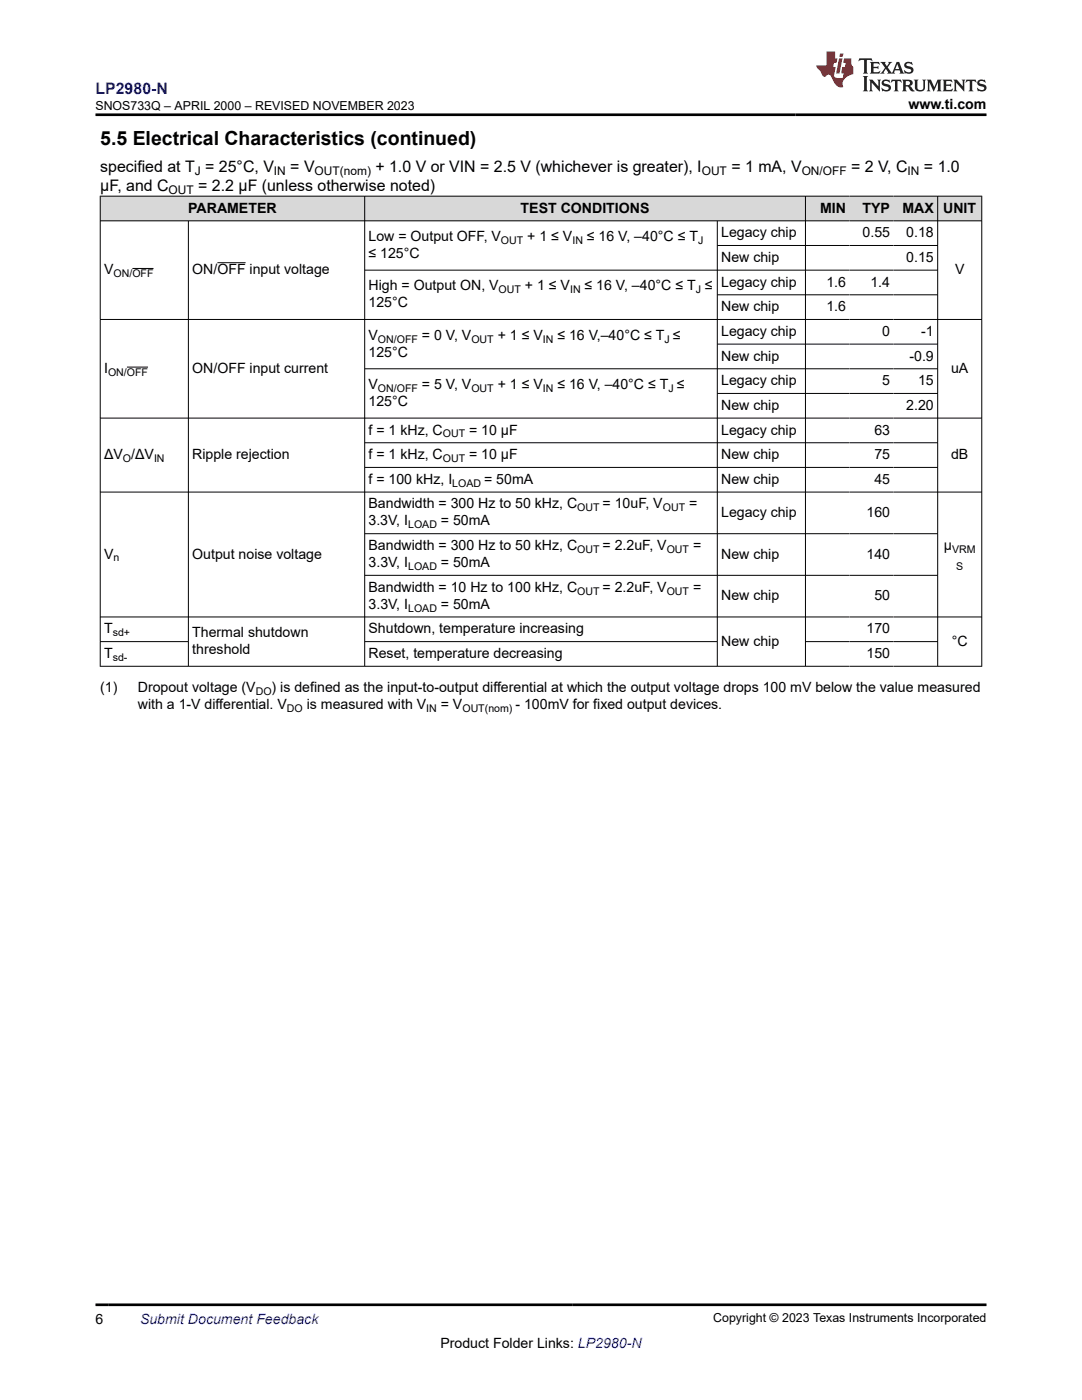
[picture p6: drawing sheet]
<svg xmlns="http://www.w3.org/2000/svg" width="216mm" height="279mm" viewBox="0 0 216 279" stroke-linecap="round" stroke-linejoin="round" font-family="sans-serif">
<defs><g id="words">
<text font-size="3.9" x="20" y="28.8">5.5 Electrical Characteristics (continued)</text>
<text font-size="3.2" fill="#00f" x="19.1" y="18.7">LP2980-N</text>
<g font-size="3.2">
<text x="20" y="34.3">specified at T = 25°C, V</text>
<text x="57.9" y="34.3">= V</text>
<text x="74.9" y="34.3">+ 1.0 V or VIN = 2.5 V (whichever is greater), I</text>
<text x="145.9" y="34.3">= 1 mA, V</text>
<text x="169.8" y="34.3">= 2 V, C</text>
<text x="184.4" y="34.3">= 1.0</text>
<text x="20" y="38.1">µF, and C</text>
<text x="39.6" y="38.1">= 2.2 µF (unless otherwise noted)</text>
</g>
<g font-size="2.8">
<text x="181.3" y="21.8">www.ti.com</text>
<text x="37.6" y="42.4">PARAMETER</text>
<text x="103.9" y="42.4">TEST CONDITIONS</text>
<text x="143.9" y="47.3">Legacy chip</text>
<text x="163.6" y="42.4">MIN</text>
<text x="172.1" y="47.3">0.55</text>
<text x="172.1" y="42.4">TYP</text>
<text x="180.1" y="42.4">MAX</text>
<text x="180.8" y="47.3">0.18</text>
<text x="188.2" y="42.4">UNIT</text>
<text x="73.5" y="48.1">Low = Output OFF, V</text>
<text x="73.5" y="51.5">≤ 125°C</text>
<text x="105.2" y="48.1">+ 1 ≤ V</text>
<text x="117.1" y="48.1">≤ 16 V, –40°C ≤ T</text>
<text x="143.9" y="52.3">New chip</text>
<text x="180.8" y="52.3">0.15</text>
<text x="20.8" y="54.7">V</text>
<text x="38.4" y="54.7">ON/OFF input voltage</text>
<text x="73.5" y="58">High = Output ON, V</text>
<text x="104.7" y="58">+ 1 ≤ V</text>
<text x="116.7" y="58">≤ 16 V, –40°C ≤ T ≤</text>
<text x="143.9" y="57.2">Legacy chip</text>
<text x="164.9" y="57.2">1.6</text>
<text x="173.7" y="57.2">1.4</text>
<text x="190.6" y="54.7">V</text>
<text x="73.5" y="61.3">125°C</text>
<text x="143.9" y="62.1">New chip</text>
<text x="164.9" y="62.1">1.6</text>
<text x="73.5" y="71.2">125°C</text>
<text x="73.5" y="67.8">V</text>
<text x="84.2" y="67.8">= 0 V, V</text>
<text x="99.3" y="67.8">+ 1 ≤ V</text>
<text x="111.2" y="67.8">≤ 16 V,–40°C ≤ T ≤</text>
<text x="143.9" y="67">Legacy chip</text>
<text x="143.9" y="72">New chip</text>
<text x="176" y="67">0</text>
<text x="181.5" y="72">-0.9</text>
<text x="183.8" y="67">-1</text>
<text x="20.8" y="74.4">I</text>
<text x="38.4" y="74.4">ON/OFF input current</text>
<text x="73.5" y="77.6">V</text>
<text x="84.2" y="77.6">= 5 V, V</text>
<text x="99.3" y="77.6">+ 1 ≤ V</text>
<text x="111.2" y="77.6">≤ 16 V, –40°C ≤ T ≤</text>
<text x="143.9" y="76.9">Legacy chip</text>
<text x="176" y="76.9">5</text>
<text x="183.2" y="76.9">15</text>
<text x="189.8" y="74.4">uA</text>
<text x="73.5" y="81">125°C</text>
<text x="143.9" y="81.8">New chip</text>
<text x="180.8" y="81.8">2.20</text>
<text x="73.5" y="86.7">f = 1 kHz, C</text>
<text x="93.6" y="86.7">= 10 µF</text>
<text x="143.9" y="86.7">Legacy chip</text>
<text x="174.5" y="86.7">63</text>
<text x="20.8" y="91.6">ΔV /ΔV</text>
<text x="38.4" y="91.6">Ripple rejection</text>
<text x="73.5" y="91.6">f = 1 kHz, C</text>
<text x="93.6" y="91.6">= 10 µF</text>
<text x="143.9" y="91.6">New chip</text>
<text x="174.5" y="91.6">75</text>
<text x="189.8" y="91.6">dB</text>
<text x="73.5" y="96.6">f = 100 kHz, I</text>
<text x="73.5" y="101.5">Bandwidth = 300 Hz to 50 kHz, C</text>
<text x="96.6" y="96.6">= 50mA</text>
<text x="120.2" y="101.5">= 10uF, V</text>
<text x="137.5" y="101.5">=</text>
<text x="143.9" y="96.6">New chip</text>
<text x="174.5" y="96.6">45</text>
<text x="73.5" y="104.9">3.3V, I</text>
<text x="88" y="104.9">= 50mA</text>
<text x="143.9" y="103.2">Legacy chip</text>
<text x="172.9" y="103.2">160</text>
<text x="20.8" y="111.5">V</text>
<text x="38.4" y="111.5">Output noise voltage</text>
<text x="73.5" y="109.8">Bandwidth = 300 Hz to 50 kHz, C</text>
<text x="73.5" y="113.2">3.3V, I</text>
<text x="88" y="113.2">= 50mA</text>
<text x="120.2" y="109.8">= 2.2uF, V</text>
<text x="138.3" y="109.8">=</text>
<text x="143.9" y="111.5">New chip</text>
<text x="172.9" y="111.5">140</text>
<text x="188.3" y="109.8">µ</text>
<text x="73.5" y="118.1">Bandwidth = 10 Hz to 100 kHz, C</text>
<text x="120.2" y="118.1">= 2.2uF, V</text>
<text x="138.3" y="118.1">=</text>
<text x="143.9" y="119.8">New chip</text>
<text x="174.5" y="119.8">50</text>
<text x="73.5" y="121.5">3.3V, I</text>
<text x="88" y="121.5">= 50mA</text>
<text x="20.8" y="126.4">T</text>
<text x="20.8" y="131.3">T</text>
<text x="38.4" y="127.2">Thermal shutdown</text>
<text x="38.4" y="130.6">threshold</text>
<text x="73.5" y="126.4">Shutdown, temperature increasing</text>
<text x="73.5" y="131.3">Reset, temperature decreasing</text>
<text x="143.9" y="128.9">New chip</text>
<text x="172.9" y="126.4">170</text>
<text x="172.9" y="131.3">150</text>
<text x="189.9" y="128.9">°C</text>
<text x="20" y="138.1">(1)</text>
<text x="27.5" y="138.1">Dropout voltage (V</text>
<text x="27.5" y="141.5">with a 1-V differential. V</text>
<text x="54.2" y="138.1">) is defined as the input-to-output differential at which the output voltage drops 100 mV below the value measured</text>
<text x="61.2" y="141.5">is measured with V</text>
<text x="88" y="141.5">= V</text>
<text x="102.9" y="141.5">- 100mV for fixed output devices.</text>
<text x="19.1" y="264.2">6</text>
<text x="87.9" y="269">Product Folder Links: LP2980-N</text>
</g>
<text font-size="2.8" fill="#00f" x="27.9" y="264.2">Submit Document Feedback</text>
<g font-size="2.5">
<text x="19.1" y="21.9">SNOS733Q – APRIL 2000 – REVISED NOVEMBER 2023</text>
<text x="142.3" y="263.9">Copyright © 2023 Texas Instruments Incorporated</text>
</g>
<g font-size="2.4">
<text x="38.9" y="34.9">J</text>
<text x="54.7" y="34.9">IN</text>
<text x="62.8" y="34.9">OUT(nom)</text>
<text x="140" y="34.9">OUT</text>
<text x="160" y="34.9">ON/OFF</text>
<text x="181.1" y="34.9">IN</text>
<text x="33.7" y="38.7">OUT</text>
</g>
<g font-size="2.1">
<text x="100" y="48.7">OUT</text>
<text x="114.2" y="48.7">IN</text>
<text x="139.3" y="48.7">J</text>
<text x="22.6" y="55.3">ON/OFF</text>
<text x="99.5" y="58.5">OUT</text>
<text x="113.8" y="58.5">IN</text>
<text x="138.8" y="58.5">J</text>
<text x="75.4" y="68.4">ON/OFF</text>
<text x="94.1" y="68.4">OUT</text>
<text x="108.3" y="68.4">IN</text>
<text x="132.6" y="68.4">J</text>
<text x="21.6" y="75">ON/OFF</text>
<text x="75.4" y="78.2">ON/OFF</text>
<text x="94.1" y="78.2">OUT</text>
<text x="108.3" y="78.2">IN</text>
<text x="133.4" y="78.2">J</text>
<text x="88.4" y="87.3">OUT</text>
<text x="24.5" y="92.2">O</text>
<text x="30.7" y="92.2">IN</text>
<text x="88.4" y="92.2">OUT</text>
<text x="90.2" y="97.1">LOAD</text>
<text x="81.4" y="105.4">LOAD</text>
<text x="115.2" y="102">OUT</text>
<text x="132.2" y="102">OUT</text>
<text x="22.6" y="112">n</text>
<text x="81.4" y="113.7">LOAD</text>
<text x="115.2" y="110.4">OUT</text>
<text x="133" y="110.4">OUT</text>
<text x="190" y="110.4">VRM</text>
<text x="190.8" y="113.7">S</text>
<text x="115.2" y="118.7">OUT</text>
<text x="133" y="118.7">OUT</text>
<text x="81.4" y="122">LOAD</text>
<text x="22.5" y="127">sd+</text>
<text x="22.5" y="131.9">sd-</text>
<text x="51" y="138.7">DO</text>
<text x="57.3" y="142.1">DO</text>
<text x="85.1" y="142.1">IN</text>
<text x="92.3" y="142.1">OUT(nom)</text>
</g>
</g></defs>
<g fill="#d8d8d8">
<path d="M20 39.1h175.9v5h-175.9z" fill-rule="evenodd"/>
<path d="M20.1 39.2h52.6v4.8h-52.6z" fill-rule="evenodd"/>
<path d="M72.8 39.2h87.9v4.8h-87.9z" fill-rule="evenodd"/>
<path d="M160.8 39.2h8.7v4.8h-8.7z" fill-rule="evenodd"/>
<path d="M169.5 39.2h8.8v4.8h-8.8z" fill-rule="evenodd"/>
<path d="M178.3 39.2h8.7v4.8h-8.7z" fill-rule="evenodd"/>
<path d="M187.2 39.2h8.6v4.8h-8.6z" fill-rule="evenodd"/>
</g>
<g fill="none" stroke="#000" stroke-width=".2">
<path d="M19.9 39.1h176.1M20 39.1v93.9M72.8 39.1v93.9M160.7 39.1v93.9M187.1 39.1v93.9M195.9 39.1v93.9M19.9 44.1h176.1M26.4 53.6h4.2M37.6 44.1v88.9M43.4 52.4h5.6M72.8 53.9h114.4M143.1 44.1v88.9"/>
<path d="M143.1 49h44.1M143.1 58.8h44.1M19.9 63.8h176.1M25.3 73.3h4.2M72.8 73.6h114.4M143.1 68.7h44.1M143.1 78.5h44.1M19.9 83.4h176.1M19.9 98.2h176.1M72.8 88.4h114.4M72.8 93.3h114.4M72.8 106.5h114.4"/>
<path d="M72.8 114.8h114.4M19.9 123.1h176.1M19.9 128h17.8M72.8 128h70.4M160.7 128h26.5M196 133h-176.1"/>
</g>
<path d="M171.5 11.6l-.2 .6 .5-.2h.6v.1v2.2l-.2 .4h1l-.2-.4v-2.2v-.1h.5l.6 .2-.2-.6zM173.6 12.4l.2 .3v1.6l-.2 .4h1.9l.1-.6a1.08 1.08 0 0 1-1.3 .2v-.7h.6l.4 .2v-.7l-.4 .2h-.6v-.5l.2-.2a1 1 0 0 1 1 .3l-.1-.5zM175.7 12.4l.9 1.1-1 1.2h.9l-.2-.2 .5-.8 .4 .8-.2 .2h1.6l-.2-.2 .2-.5h.9l.1 .5-.1 .2h.9l-.2-.4-.8-1.9h-.5l-.9 2.1-.9-1.1 .9-1h-.8l.2 .2-.4 .6-.4-.6 .2-.2zM179 12.8l.4 1h-.7zM180.7 12.5a.65 .65 0 0 0-.2 .7 .65 .65 0 0 0 .6 .5l.6 .1 .1 .3a.79 .79 0 0 1-.7 .4 .79 .79 0 0 1-.7-.5l.1 .7 .2-.1a.93 .93 0 0 0 1.1 0 .93 .93 0 0 0 .4-.9 1.46 1.46 0 0 0-1.2-.6l-.1-.3a1.09 1.09 0 0 1 1.2 .2l-.2-.6-.1 .1-.5-.2zM172.2 15.2l.2 .4v2.2l-.2 .4h1l-.2-.4v-2.2l.2-.4zM173.4 15.9l.2 .4v1.5l-.2 .4h.8l-.3-.4 .1-1.3 1.6 1.8v-2l.2-.4h-.7l.1 .2 .1 1.1-1.2-1.3zM176.2 16a.65 .65 0 0 0-.2 .8 .65 .65 0 0 0 .6 .4l.6 .2 .1 .2a.79 .79 0 0 1-.7 .4 .79 .79 0 0 1-.7-.5l.1 .7 .2-.1a.93 .93 0 0 0 1.1 .1 .93 .93 0 0 0 .4-1 1.46 1.46 0 0 0-1.2-.5l-.1-.4a1.09 1.09 0 0 1 1.2 .2l-.1-.6-.2 .1-.5-.1zM177.9 15.9l-.1 .6a.63 .63 0 0 1 .8-.3v1.6l-.3 .4h1l-.2-.4v-1.6a.66 .66 0 0 1 .8 .3l-.1-.6zM180 15.9l.2 .4v1.5l-.2 .4h1l-.2-.2-.1-.7h.5l.1 .2a.79 .79 0 0 0 1.2 .6l-1-.9a.61 .61 0 0 0 .6-.6 .61 .61 0 0 0-.5-.7zM180.8 16.2h.1a.47 .47 0 0 1 .5 .1 .47 .47 0 0 1 .1 .5l-.1 .1-.7 .1zM182.3 15.9l.2 .2a2.27 2.27 0 0 0 .4 2 1.04 1.04 0 0 0 1.7-.7v-1.3l.2-.2h-.8l.2 .4v1.1a.6 .6 0 0 1-.6 .6 .6 .6 0 0 1-.6-.6v-1.1l.3-.4zM184.9 15.9l.2 .4v1.5l-.2 .4h.8l-.3-.4v-1.4l.9 1.9 .9-1.9v1.4l-.3 .4h1l-.2-.4v-1.5l.2-.4h-.8l-.7 1.5-.6-1.5zM188.1 15.9l.2 .4v1.5l-.2 .4h1.9l.1-.6a1.09 1.09 0 0 1-1.3 .2v-.7h.6l.4 .2v-.6l-.4 .2h-.6v-.6l.2-.1a1.01 1.01 0 0 1 1 .3l-.1-.6zM190.2 15.9l.3 .4v1.5l-.3 .4h.8l-.2-.4v-1.3l1.6 1.8v-2l.2-.4h-.7l.2 .2v1.1l-1.2-1.3zM192.8 15.9l-.1 .6a.63 .63 0 0 1 .8-.3v1.6l-.3 .4h1l-.2-.4v-1.6a.66 .66 0 0 1 .8 .3l-.1-.6zM195.2 16a.65 .65 0 0 0-.2 .8 .65 .65 0 0 0 .6 .4l.6 .2 .2 .2a.79 .79 0 0 1-.7 .4 .79 .79 0 0 1-.7-.5l.1 .7 .2-.1a.93 .93 0 0 0 1 .1 .93 .93 0 0 0 .5-1 1.46 1.46 0 0 0-1.3-.5v-.4a1.09 1.09 0 0 1 1.2 .2l-.2-.6-.2 .1-.5-.1z" fill="#231f20"/>
<path d="M164.9 10.3v2.7h-2l.1 .4 .8 1a.95 .95 0 0 0 1 .9 .59 .59 0 0 1 .5-.4 .59 .59 0 0 1 .5 .3l.4 .8a1.59 1.59 0 0 0 2.1 1.4 1.61 1.61 0 0 1 1-2.3l1-.3-.1-1.5a1.59 1.59 0 0 1-.3-1.7h-1.5l-.2 .9h.6l-.2 .9h-.5l-.2 .9v.3l.4 .1-.1 .9h-.7a.73 .73 0 0 1-1-.7l.3-1.5h-.5l.1-.9h.5l.2-.9h-.5v-1.3zM167.4 11.6l-.6 3.1h.7l.6-3.1zM167.6 10.7l-.1 .6h.7l.1-.6z" fill="#ed1c24"/>
<path d="M19.1 22.9h177.8M19.1 260.4h177.8" fill="none" stroke="#000" stroke-width=".53"/>
<use href="#words"/>
</svg>
